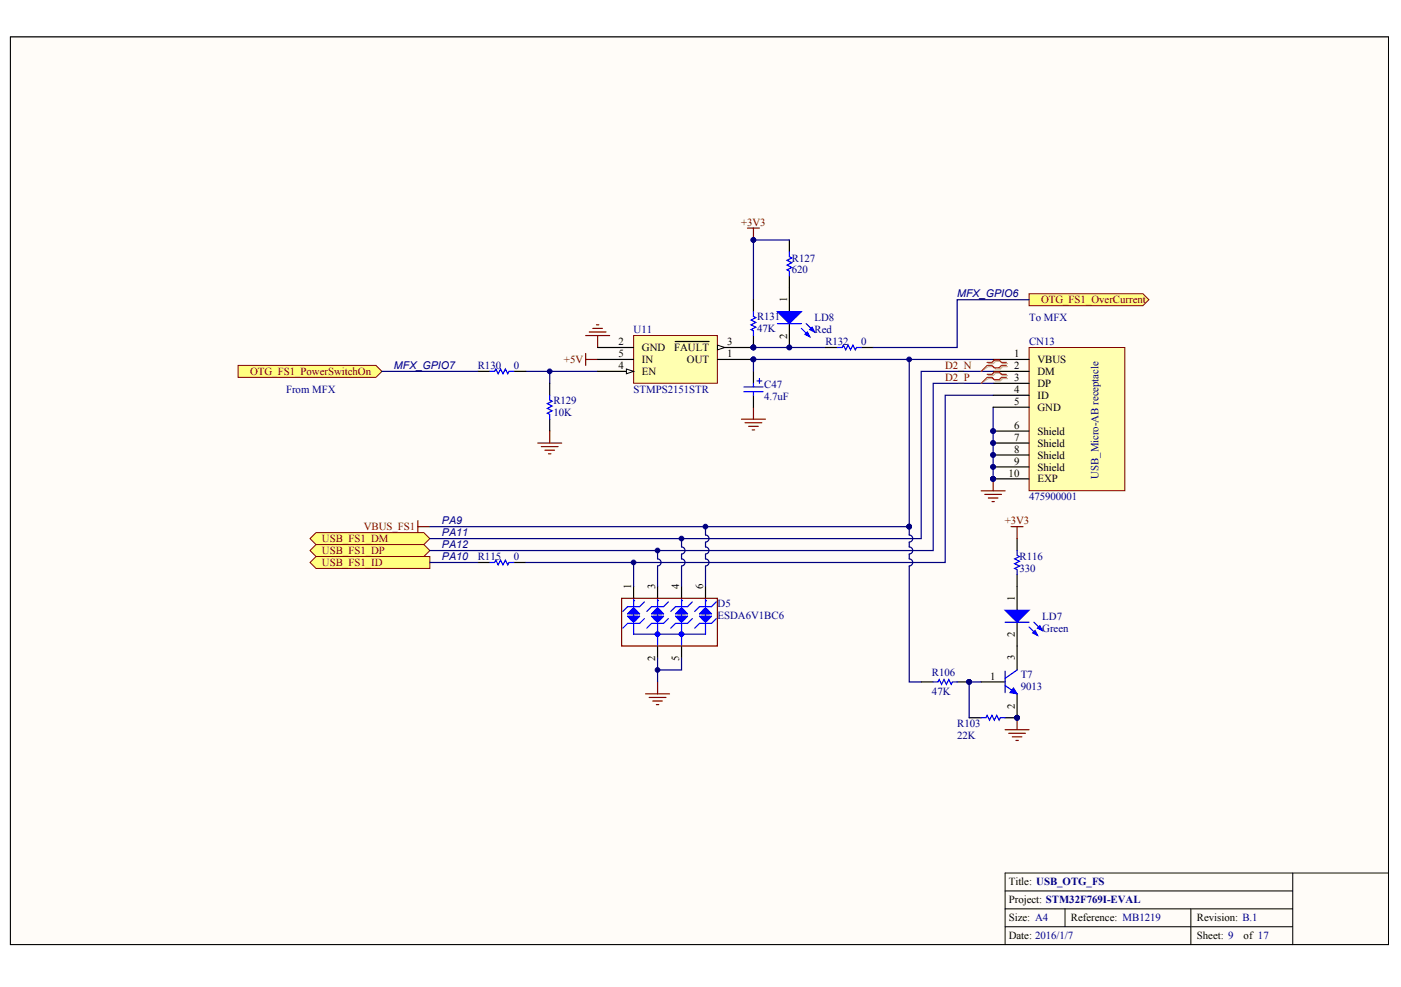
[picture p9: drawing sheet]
<svg xmlns="http://www.w3.org/2000/svg" width="287mm" height="202mm" viewBox="0 0 287 202" stroke-linecap="round" stroke-linejoin="round" font-family="sans-serif">
<defs><g id="words">
<g font-size="2.2" fill="#800000">
<text x="151.7" y="46.2">+3V3</text>
<text x="213.1" y="62.1">OTG_FS1_OverCurrent</text>
<text x="51.2" y="76.8">OTG_FS1_PowerSwitchOn</text>
<text x="115.5" y="74.4">+5V</text>
<text x="193.5" y="75.6">D2_N</text>
<text x="193.5" y="78">D2_P</text>
<text x="205.7" y="107.4">+3V3</text>
<text x="65.9" y="111.1">USB_FS1_DM</text>
<text x="65.9" y="113.5">USB_FS1_DP</text>
<text x="74.5" y="108.6">VBUS_FS1</text>
<text x="65.9" y="115.9">USB_FS1_ID</text>
</g>
<g font-size="2.2" fill="#000080">
<text x="162.1" y="53.6">R127</text>
<text x="162.1" y="56">620</text>
<text x="155" y="65.6">R131</text>
<text x="166.8" y="65.8">LD8</text>
<text x="195.9" y="60.9">MFX_GPIO6</text>
<text x="210.7" y="65.8">To MFX</text>
<text x="129.7" y="68.2">U11</text>
<text x="155" y="68">47K</text>
<text x="166.8" y="68.2">Red</text>
<text x="169" y="70.7">R132</text>
<text x="176.3" y="70.7">0</text>
<text x="210.7" y="70.7">CN13</text>
<text x="80.6" y="75.6">MFX_GPIO7</text>
<text x="97.8" y="75.6">R130</text>
<text x="105.2" y="75.6">0</text>
<text x="58.6" y="80.5">From MFX</text>
<text x="113.3" y="82.7">R129</text>
<text x="129.7" y="80.5">STMPS2151STR</text>
<text x="156.4" y="79.5">C47</text>
<text x="156.4" y="81.9">4.7uF</text>
<text x="113.3" y="85.1">10K</text>
<text x="224.9" y="98.1" transform="rotate(-90 224.9 98.1)">USB_Micro-AB receptacle</text>
<text x="90.5" y="107.4">PA9</text>
<text x="210.7" y="102.5">475900001</text>
<text x="90.5" y="109.8">PA11</text>
<text x="90.5" y="112.3">PA12</text>
<text x="90.5" y="114.7">PA10</text>
<text x="97.8" y="114.7">R115</text>
<text x="105.2" y="114.7">0</text>
<text x="208.7" y="114.7">R116</text>
<text x="208.7" y="117.2">330</text>
<text x="146.9" y="124.3">D5</text>
<text x="146.9" y="126.7">ESDA6V1BC6</text>
<text x="213.4" y="127">LD7</text>
<text x="213.4" y="129.4">Green</text>
<text x="190.8" y="138.4">R106</text>
<text x="190.8" y="142.4">47K</text>
<text x="209" y="138.9">T7</text>
<text x="209" y="141.4">9013</text>
<text x="195.9" y="149">R103</text>
<text x="195.9" y="151.4">22K</text>
</g>
<g font-size="2.2">
<text x="161.1" y="61.9" transform="rotate(-90 161.1 61.9)">1</text>
<text x="126.6" y="70.7">2</text>
<text x="131.4" y="71.9">GND</text>
<text x="138" y="71.9">FAULT</text>
<text x="148.8" y="70.7">3</text>
<text x="161.1" y="69.3" transform="rotate(-90 161.1 69.3)">2</text>
<text x="126.6" y="73.1">5</text>
<text x="126.6" y="75.6">4</text>
<text x="131.4" y="74.4">IN</text>
<text x="131.4" y="76.8">EN</text>
<text x="140.6" y="74.4">OUT</text>
<text x="148.8" y="73.1">1</text>
<text x="207.6" y="73.1">1</text>
<text x="207.6" y="75.6">2</text>
<text x="212.4" y="74.4">VBUS</text>
<text x="212.4" y="76.8">DM</text>
<text x="207.6" y="78">3</text>
<text x="207.6" y="80.5">4</text>
<text x="207.6" y="82.9">5</text>
<text x="212.4" y="79.3">DP</text>
<text x="212.4" y="81.7">ID</text>
<text x="207.6" y="87.8">6</text>
<text x="212.4" y="84.1">GND</text>
<text x="212.4" y="89">Shield</text>
<text x="207.6" y="90.3">7</text>
<text x="207.6" y="92.7">8</text>
<text x="207.6" y="95.2">9</text>
<text x="212.4" y="91.5">Shield</text>
<text x="212.4" y="93.9">Shield</text>
<text x="206.5" y="97.6">10</text>
<text x="212.4" y="96.4">Shield</text>
<text x="212.4" y="98.8">EXP</text>
<text x="129.2" y="120.6" transform="rotate(-90 129.2 120.6)">1</text>
<text x="134.1" y="120.6" transform="rotate(-90 134.1 120.6)">3</text>
<text x="139.1" y="120.6" transform="rotate(-90 139.1 120.6)">4</text>
<text x="144" y="120.6" transform="rotate(-90 144 120.6)">6</text>
<text x="207.7" y="123" transform="rotate(-90 207.7 123)">1</text>
<text x="207.7" y="130.5" transform="rotate(-90 207.7 130.5)">2</text>
<text x="134.1" y="135.4" transform="rotate(-90 134.1 135.4)">2</text>
<text x="139.1" y="135.4" transform="rotate(-90 139.1 135.4)">5</text>
<text x="207.7" y="135.3" transform="rotate(-90 207.7 135.3)">3</text>
<text x="202.7" y="139.2">1</text>
<text x="207.7" y="145.2" transform="rotate(-90 207.7 145.2)">2</text>
<text x="206.5" y="181.3">Title: USB_OTG_FS</text>
<text x="206.5" y="184.9">Project: STM32F769I-EVAL</text>
<text x="206.5" y="188.6">Size: A4</text>
<text x="219.2" y="188.6">Reference: MB1219</text>
<text x="245" y="188.6">Revision: B.1</text>
<text x="206.5" y="192.4">Date: 2016/1/7</text>
<text x="245" y="192.4">Sheet: 9</text>
<text x="254.6" y="192.4">of 17</text>
</g>
</g></defs>
<path d="M2.1 7.6h282.1v185.9h-282.1z" fill="#fffcf8" stroke="#000" stroke-width=".2"/>
<path d="M264.6 178.8v14.7M284.3 178.8h-78.5v14.7M205.8 182.5h58.8M205.8 186.1h58.8M205.8 189.8h58.8M218 186.1v3.7M243.8 186.1v7.4" fill="none" stroke="#000" stroke-width=".2"/>
<path d="M119.9 72.4v2.4M119.9 73.6h2.4M119.9 68.7h4.9M120.6 68h3.5M121.4 67.3h1.9M122.1 66.5h.5M122.3 68.7v2.5" fill="none" stroke="#800000" stroke-width=".25"/>
<path d="M107.6 76.1h14.7M112.5 76.1v2.4" fill="none" stroke="#000080" stroke-width=".25"/>
<circle cx="112.5" cy="76" r=".48" fill="#000080" stroke="#000080" stroke-width=".2"/>
<g fill="#ffff80" stroke="#800000" stroke-width=".2">
<path d="M48.7 74.8h28.3l1.2 1.3-1.2 1.2h-28.3z" fill-rule="evenodd"/>
<path d="M210.7 60.2h23.3l1.2 1.2-1.2 1.2h-23.3z" fill-rule="evenodd"/>
</g>
<path d="M153 46.7h2.5M154.2 46.7v2.5M151.8 85.8h4.9M152.5 86.6h3.5M153.3 87.3h1.9M154 88h.5M154.2 83.4v2.4" fill="none" stroke="#800000" stroke-width=".25"/>
<g fill="#000080" stroke="#000080" stroke-width=".2">
<circle cx="154.2" cy="49.1" r=".48"/>
<circle cx="161.6" cy="71.2" r=".48"/>
<circle cx="154.2" cy="71.2" r=".48"/>
</g>
<path d="M161.6 49.2v2.4M161.6 56.5v7.3M161.6 66.3v4.9" fill="none" stroke="#000" stroke-width=".25"/>
<g fill="#00f" stroke="#00f" stroke-width=".25">
<path d="M159.1 63.8h5l-2.5 2.5z"/>
<path d="M164.8 68.5l.5-.5 .5 1z"/>
<path d="M165.8 67.5l.5-.5 .5 1z"/>
</g>
<path d="M161.6 51.6v1l.5 .2-1 .5 1 .5-1 .5 1 .5-1 .5 .5 .2v1M159.1 66.3h5M164.1 67.3l1.7 1.7M165 66.3l1.8 1.7" fill="none" stroke="#00f" stroke-width=".25"/>
<path d="M161.6 49.2h-7.4v12.2M154.2 71.2h14.8" fill="none" stroke="#000080" stroke-width=".25"/>
<g fill="#ffff80" stroke="#800000" stroke-width=".2">
<path d="M63.5 110.3l1.2-1.2h22.1l1.2 1.2-1.2 1.2h-22.1z" fill-rule="evenodd"/>
<path d="M63.5 112.8l1.2-1.3h22.1l1.2 1.3-1.2 1.2h-22.1z" fill-rule="evenodd"/>
<path d="M63.5 115.2l1.2-1.2h23.3v2.4h-23.3z" fill-rule="evenodd"/>
</g>
<path d="M203.3 98.1v2.4M200.9 100.5h4.9M201.6 101.3h3.4M202.3 102h2M203.1 102.7h.5" fill="none" stroke="#800000" stroke-width=".25"/>
<g fill="#000080" stroke="#000080" stroke-width=".2">
<circle cx="203.3" cy="98.1" r=".48"/>
<circle cx="154.2" cy="73.6" r=".48"/>
</g>
<path d="M97.8 76.1h2.5M105.2 76.1h2.4M154.2 76.1v2.4M169 71.2h2.4M176.3 71.2h2.5M154.2 81v2.4M97.8 115.2h2.5M105.2 115.2h2.4" fill="none" stroke="#000" stroke-width=".25"/>
<path d="M100.3 76.1h.9l.3-.5 .5 1 .5-1 .5 1 .5-1 .4 1 .3-.5h1M152.3 79.2h3.9M154.2 78.5v.7M155 78h1M155.5 77.5v1M171.4 71.2h1l.2-.5 .5 1 .5-1 .5 1 .5-1 .5 1 .2-.5h1M152.3 80.2h3.9M154.2 80.2v.8M100.3 115.2h.9l.3-.5 .5 1 .5-1 .5 1 .5-1 .4 1 .3-.5h1" fill="none" stroke="#00f" stroke-width=".25"/>
<path d="M203.3 73.6h-49.1v2.5M203.3 81h-9.8v34.2h-85.9M203.3 83.4v14.7" fill="none" stroke="#000080" stroke-width=".25"/>
<path d="M129.7 68.7h17.2v9.8h-17.2z" fill="#ffffb0" stroke="#800000" stroke-width=".2"/>
<path d="M122.3 71.2h7.4M122.3 73.6h7.4M122.3 76.1h7.4" fill="none" stroke="#000" stroke-width=".25"/>
<path d="M128.2 75.6l1.5 .5-1.5 .5z" fill="#fffcf8" stroke="#000" stroke-width=".2"/>
<path d="M146.9 73.6h7.3M146.9 71.2h7.3" fill="none" stroke="#000" stroke-width=".25"/>
<circle cx="154.2" cy="73.6" r=".48" fill="#000080" stroke="#000080" stroke-width=".2"/>
<path d="M146.9 70.7l1.5 .5-1.5 .5z" fill="#fffcf8" stroke="#000" stroke-width=".2"/>
<path d="M138.2 69.9h7" fill="none" stroke="#000" stroke-width=".25"/>
<g fill="#000080" stroke="#000080" stroke-width=".2">
<circle cx="154.2" cy="71.2" r=".48"/>
<circle cx="154.2" cy="73.6" r=".48"/>
</g>
<path d="M78.2 76.1h19.6M210.7 61.4h-14.8v9.8h-17.1M88 115.2h9.8" fill="none" stroke="#000080" stroke-width=".25"/>
<path d="M210.7 71.2h19.6v29.3h-19.6z" fill="#ffffb0" stroke="#800000" stroke-width=".2"/>
<g fill="none" stroke="#000" stroke-width=".25">
<path d="M112.5 78.5v2.5M154.2 61.4v2.4M154.2 68.7v2.5M203.3 73.6h7.4M203.3 76.1h7.4M203.3 78.5h7.4M112.5 85.8v2.5M203.3 81h7.4M203.3 83.4h7.4M203.3 88.3h7.4M203.3 90.7h7.4M203.3 93.2h7.4"/>
<path d="M203.3 95.6h7.4M203.3 98.1h7.4M208.2 110.3v2.5M208.2 117.6v7.4M129.7 120.1v2.4M134.6 120.1v2.4M134.6 132.3v2.5M139.5 120.1v2.4M139.5 132.3v2.5M144.4 120.1v2.4M188.6 139.7h2.4M195.9 139.7h2.5"/>
<path d="M200.9 139.7h4.9M208.2 127.4v9.8M198.4 147h2.5M208.2 142.1v4.9h-2.4"/>
</g>
<g fill="#000080" stroke="#000080" stroke-width=".2">
<circle cx="203.3" cy="88.3" r=".48"/>
<circle cx="203.3" cy="90.7" r=".48"/>
<circle cx="203.3" cy="93.2" r=".48"/>
<circle cx="203.3" cy="95.6" r=".48"/>
<circle cx="203.3" cy="98.1" r=".48"/>
<circle cx="208.2" cy="147" r=".48"/>
<circle cx="186.1" cy="107.8" r=".48"/>
<circle cx="198.4" cy="139.6" r=".48"/>
<circle cx="154.2" cy="71.2" r=".48"/>
<circle cx="186.1" cy="73.6" r=".48"/>
<circle cx="144.4" cy="107.8" r=".48"/>
<circle cx="139.5" cy="110.3" r=".48"/>
<circle cx="134.6" cy="112.7" r=".48"/>
<circle cx="129.7" cy="115.2" r=".48"/>
<circle cx="134.6" cy="137.2" r=".48"/>
</g>
<g fill="none" stroke="#800000" stroke-width=".25">
<path d="M110.1 90.7h4.9M110.8 91.5h3.5M111.6 92.2h1.9M112.3 92.9h.5M112.5 88.3v2.4M85.5 106.6v2.5M85.5 107.9h2.5M207 107.9h2.4M208.2 107.9v2.4M127.3 122.5h19.6v9.8h-19.6zM134.6 139.7v2.4M132.2 142.1h4.9"/>
<path d="M132.9 142.8h3.4M133.6 143.6h2M134.4 144.3h.5M205.8 149.4h4.9M206.5 150.2h3.4M207.2 150.9h2M208 151.6h.5M208.2 147v2.4"/>
</g>
<g fill="none" stroke="#000080" stroke-width=".25">
<path d="M186.1 73.6v36a.72 .72 0 0 1 .7 .7 .72 .72 0 0 1-.7 .7M203.3 76.1h-14.7v34.2h-100.6M203.3 78.5h-12.3v34.3h-103M88 107.9h98.1M129.7 115.2v4.9M134.6 112.8v1.7a.72 .72 0 0 1 .7 .7 .72 .72 0 0 1-.7 .7v4.2M139.5 110.3v1.7a.73 .73 0 0 1 .7 .8 .73 .73 0 0 1-.7 .7v1a.72 .72 0 0 1 .7 .7 .72 .72 0 0 1-.7 .7v4.2M144.4 111v1a.73 .73 0 0 1 .7 .8 .73 .73 0 0 1-.7 .7v1a.72 .72 0 0 1 .7 .7 .72 .72 0 0 1-.7 .7v4.2M144.4 107.9v1.7a.72 .72 0 0 1 .7 .7 .72 .72 0 0 1-.7 .7M186.1 111v1a.72 .72 0 0 1 .7 .7 .72 .72 0 0 1-.7 .8v1a.72 .72 0 0 1 .7 .7 .72 .72 0 0 1-.7 .7v23.8h2.5M134.6 134.8v4.9M139.5 134.8v2.4h-4.9"/>
<path d="M200.9 139.7h-2.5v7.3"/>
</g>
<g fill="none" stroke="#00f" stroke-width=".25">
<path d="M154.2 63.8v1l.5 .3-.9 .4 .9 .5-.9 .5 .9 .5-.9 .5 .4 .2v1M112.5 81v.9l.5 .3-1 .5 1 .5-1 .4 1 .5-1 .5 .5 .3v.9M208.2 112.8v.9l.5 .3-1 .5 1 .5-1 .4 1 .5-1 .5 .5 .3v.9M128.7 125.5h2M128.7 126.5h2M129 125.7v-.5h1.4v.5M129 126.2v.5h1.4v-.5M129.2 125.7v-.7h1v.7M129.2 126.2v.7h1v-.7M129.5 124.7h.5M129.5 124.7l-1 1h2.4l-.9-1M129.5 127.2h.5"/>
<path d="M129.5 127.2l-1-1h2.4l-.9 1M129.5 124.7v1M129.5 126.2v1M129.7 123h.1M129.7 122.5v7.4h14.7v-7.4M130 124.7v1M130 126.2v1M131.9 123.3l-1 1h-2.4l-1 .9M131.9 126.7l-1 1h-2.4l-1 1M133.6 125.5h2M133.6 126.5h2M133.9 125.7v-.5h1.5v.5"/>
<path d="M133.9 126.2v.5h1.5v-.5M134.1 125.7v-.7h1v.7M134.1 126.2v.7h1v-.7M134.4 124.7h.5M134.4 124.7l-1 1h2.4l-.9-1M134.4 127.2h.5M134.4 127.2l-1-1h2.4l-.9 1M134.4 124.7v1M134.4 126.2v1M134.6 123h.1M134.6 122.5v9.8M134.9 124.7v1"/>
<path d="M134.9 126.2v1M136.8 123.3l-1 1h-2.4l-1 .9M136.8 126.7l-1 1h-2.4l-1 1M138.5 125.5h2M138.5 126.5h2M138.8 125.7v-.5h1.5v.5M138.8 126.2v.5h1.5v-.5M139 125.7v-.7h1v.7M139 126.2v.7h1v-.7M139.3 124.7l-1 1h2.4l-.9-1M139.3 124.7h.5M139.3 124.7v1"/>
<path d="M139.3 126.2v1M139.3 127.2l-1-1h2.4l-.9 1M139.3 127.2h.5M139.5 123h.1M139.5 122.5v9.8M139.8 124.7v1M139.8 126.2v1M141.7 123.3l-1 1h-2.4l-1 .9M141.7 126.7l-1 1h-2.4l-1 1M143.4 125.5h2M143.4 126.5h2M143.7 125.7v-.5h1.5v.5"/>
<path d="M143.7 126.2v.5h1.5v-.5M143.9 125.7v-.7h1v.7M143.9 126.2v.7h1v-.7M144.2 124.7h.5M144.2 124.7l-1 1h2.5l-1-1M144.2 127.2h.5M144.2 127.2l-1-1h2.5l-1 1M144.2 124.7v1M144.2 126.2v1M144.4 123h.1M144.7 124.7v1M144.7 126.2v1"/>
<path d="M146.6 123.3l-.9 1h-2.5l-1 .9M146.6 126.7l-.9 1h-2.5l-1 1M191 139.7h1l.3-.5 .5 1 .5-1 .4 1 .5-1 .5 1 .3-.5h.9M205.8 127.4h4.9M205.8 137.5v4.4M208.2 137.2l-2.4 1.7M210.7 128.4l1.7 1.7M211.7 127.4l1.7 1.7M200.9 147h.9l.3-.5 .5 1 .5-1 .5 1 .4-1 .5 1 .3-.5h1M205.8 140.4l2.4 1.7"/>
</g>
<g fill="#00f" stroke="#00f" stroke-width=".25">
<path d="M205.8 125h4.9l-2.5 2.4z"/>
<path d="M211.4 129.6l.5-.5 .5 1z"/>
<path d="M212.4 128.7l.5-.5 .5 .9z"/>
</g>
<path d="M202.3 74.5h1l.5-.5h1l.5 .5h1M202.3 75.1h1l.5 .5h1l.5-.5h1M202.3 76.9h1l.5-.5h1l.5 .5h1M202.3 77.5h1l.5 .5h1l.5-.5h1" fill="none" stroke="#d0a19e" stroke-width=".25"/>
<path d="M202.3 75.1l-1.4 1M202.3 77.5l-1.4 1" fill="none" stroke="#d0a19e" stroke-width=".2"/>
<path d="M202.1 74.2h1l.5-.5h.9l.5 .5h1M202.1 74.8h1l.5 .5h.9l.5-.5h1M202.1 76.7h1l.5-.5h.9l.5 .5h1M202.1 77.3h1l.5 .5h.9l.5-.5h1" fill="none" stroke="#f00" stroke-width=".25"/>
<path d="M202.1 74.8l-1.2 1.3M202.1 77.3l-1.2 1.2" fill="none" stroke="#f00" stroke-width=".2"/>
<path d="M207.5 140.9l.7 1.2-1.5-.2z" fill="#00f" stroke="#00f" stroke-width=".2"/>
<g fill="#00f" stroke="#00f" stroke-width=".2">
<circle cx="139.5" cy="129.9" r=".48"/>
<circle cx="134.6" cy="129.9" r=".48"/>
</g>
<use href="#words"/>
</svg>
